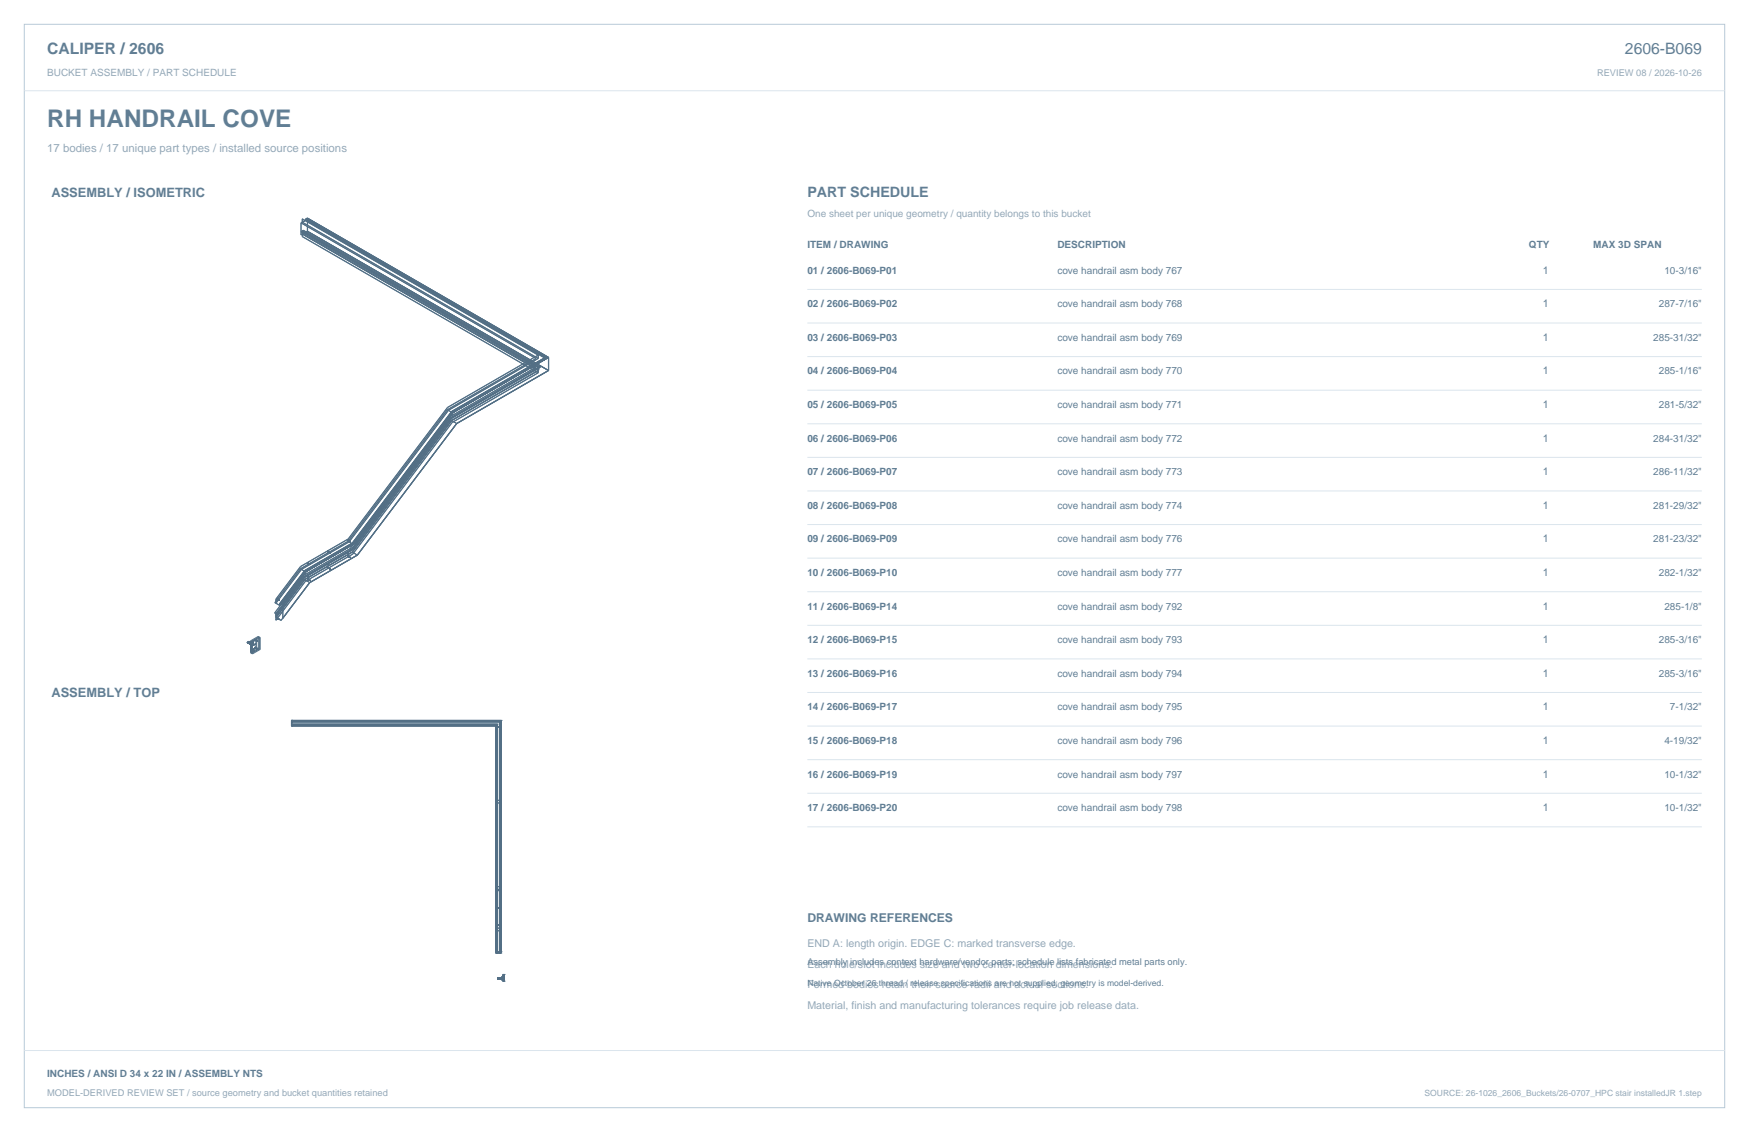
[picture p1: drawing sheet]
<svg xmlns="http://www.w3.org/2000/svg" width="864mm" height="559mm" viewBox="0 0 864 559" stroke-linecap="round" stroke-linejoin="round" font-family="sans-serif">
<defs><g id="words">
<text font-size="12" fill="#617e94" x="23" y="63">RH HANDRAIL COVE</text>
<g font-size="7.8" fill="#617e94">
<text x="23" y="27">CALIPER / 2606</text>
<text x="802" y="27">2606-B069</text>
</g>
<text font-size="7.1" fill="#617e94" x="399" y="97">PART SCHEDULE</text>
<g font-size="6.3" fill="#617e94">
<text x="25" y="97">ASSEMBLY / ISOMETRIC</text>
<text x="25" y="344">ASSEMBLY / TOP</text>
</g>
<text font-size="6" fill="#617e94" x="399" y="455">DRAWING REFERENCES</text>
<text font-size="5.6" fill="#93a8b9" x="23" y="75">17 bodies / 17 unique part types / installed source positions</text>
<g font-size="5.3" fill="#617e94">
<text x="762" y="135">1</text>
<text x="762" y="152">1</text>
<text x="762" y="168">1</text>
<text x="762" y="185">1</text>
<text x="762" y="201">1</text>
<text x="762" y="218">1</text>
<text x="762" y="235">1</text>
<text x="762" y="251">1</text>
<text x="762" y="268">1</text>
<text x="762" y="284">1</text>
<text x="762" y="301">1</text>
<text x="762" y="318">1</text>
<text x="762" y="334">1</text>
<text x="762" y="351">1</text>
<text x="762" y="367">1</text>
<text x="762" y="384">1</text>
<text x="762" y="400">1</text>
</g>
<g font-size="5.3" fill="#93a8b9">
<text x="399" y="467">END A: length origin. EDGE C: marked transverse edge.</text>
<text x="399" y="478">Each hole/slot includes size and two center-location dimensions.</text>
<text x="399" y="488">Formed bodies retain their source radii and actual sections.</text>
<text x="399" y="498">Material, finish and manufacturing tolerances require job release data.</text>
</g>
<g font-size="4.9" fill="#93a8b9">
<text x="23" y="38">BUCKET ASSEMBLY / PART SCHEDULE</text>
<text x="399" y="107">One sheet per unique geometry / quantity belongs to this bucket</text>
</g>
<g font-size="4.9" fill="#617e94">
<text x="399" y="122">ITEM / DRAWING</text>
<text x="522" y="122">DESCRIPTION</text>
<text x="755" y="122">QTY</text>
<text x="787" y="122">MAX 3D SPAN</text>
<text x="399" y="135">01 / 2606-B069-P01</text>
<text x="522" y="135">cove handrail asm body 767</text>
<text x="822" y="135">10-3/16&quot;</text>
<text x="399" y="152">02 / 2606-B069-P02</text>
<text x="522" y="152">cove handrail asm body 768</text>
<text x="819" y="152">287-7/16&quot;</text>
<text x="399" y="168">03 / 2606-B069-P03</text>
<text x="522" y="168">cove handrail asm body 769</text>
<text x="816" y="168">285-31/32&quot;</text>
<text x="399" y="185">04 / 2606-B069-P04</text>
<text x="522" y="185">cove handrail asm body 770</text>
<text x="819" y="185">285-1/16&quot;</text>
<text x="399" y="201">05 / 2606-B069-P05</text>
<text x="522" y="201">cove handrail asm body 771</text>
<text x="819" y="201">281-5/32&quot;</text>
<text x="399" y="218">06 / 2606-B069-P06</text>
<text x="522" y="218">cove handrail asm body 772</text>
<text x="816" y="218">284-31/32&quot;</text>
<text x="399" y="235">07 / 2606-B069-P07</text>
<text x="522" y="235">cove handrail asm body 773</text>
<text x="816" y="235">286-11/32&quot;</text>
<text x="399" y="251">08 / 2606-B069-P08</text>
<text x="522" y="251">cove handrail asm body 774</text>
<text x="816" y="251">281-29/32&quot;</text>
<text x="399" y="268">09 / 2606-B069-P09</text>
<text x="522" y="268">cove handrail asm body 776</text>
<text x="816" y="268">281-23/32&quot;</text>
<text x="399" y="284">10 / 2606-B069-P10</text>
<text x="522" y="284">cove handrail asm body 777</text>
<text x="819" y="284">282-1/32&quot;</text>
<text x="399" y="301">11 / 2606-B069-P14</text>
<text x="522" y="301">cove handrail asm body 792</text>
<text x="822" y="301">285-1/8&quot;</text>
<text x="399" y="318">12 / 2606-B069-P15</text>
<text x="522" y="318">cove handrail asm body 793</text>
<text x="819" y="318">285-3/16&quot;</text>
<text x="399" y="334">13 / 2606-B069-P16</text>
<text x="522" y="334">cove handrail asm body 794</text>
<text x="819" y="334">285-3/16&quot;</text>
<text x="399" y="351">14 / 2606-B069-P17</text>
<text x="522" y="351">cove handrail asm body 795</text>
<text x="825" y="351">7-1/32&quot;</text>
<text x="399" y="367">15 / 2606-B069-P18</text>
<text x="522" y="367">cove handrail asm body 796</text>
<text x="822" y="367">4-19/32&quot;</text>
<text x="399" y="384">16 / 2606-B069-P19</text>
<text x="522" y="384">cove handrail asm body 797</text>
<text x="822" y="384">10-1/32&quot;</text>
<text x="399" y="400">17 / 2606-B069-P20</text>
<text x="522" y="400">cove handrail asm body 798</text>
<text x="822" y="400">10-1/32&quot;</text>
<text x="23" y="532">INCHES / ANSI D 34 x 22 IN / ASSEMBLY NTS</text>
</g>
<g font-size="4.6" fill="#93a8b9">
<text x="789" y="38">REVIEW 08 / 2026-10-26</text>
<text x="23" y="541">MODEL-DERIVED REVIEW SET / source geometry and bucket quantities retained</text>
</g>
<text font-size="4.6" fill="#617e94" x="399" y="476">Assembly includes context hardware/vendor parts; schedule lists fabricated metal parts only.</text>
<text font-size="4.2" fill="#617e94" x="399" y="487">Native October 26 thread / release specifications are not supplied; geometry is model-derived.</text>
<text font-size="4.2" fill="#93a8b9" x="703" y="541">SOURCE: 26-1026_2606_Buckets/26-0707_HPC stair installedJR 1.step</text>
</g></defs>
<path d="M12 12h840v535h-840z" fill="none" stroke="#b8cad8" stroke-width=".49"/>
<g fill="none" stroke="#dbe5ed" stroke-width=".49">
<path d="M12 45h840M399 143h441M399 159h441M399 176h441M399 193h441M399 209h441M399 226h441M399 242h441M399 259h441M399 276h441M399 292h441M399 309h441"/>
<path d="M399 325h441M399 342h441M399 358h441M399 375h441M399 392h441M399 408h441M12 519h840"/>
</g>
<g fill="none" stroke="#536f85" stroke-width=".49">
<path d="M149 116h.1M149 110l116 67M149 110v6M149 117v-3l117 67v3l-43 25M149 110l117 67M149 108l117 67M149 108v2M149 117l117 67M149 110h.1M149 108h.1M149 114l117 67M149 115l117 68"/>
<path d="M149 114v3M149 114h.1M149 115h.1M150 114h-1M150 114h-1l116 67M150 114l117 67M150 114h.1M151 109l118 68v-1l-46 27M151 108l119 69M151 108v1M151 109l-2 1M151 109l119 68"/>
<path d="M151 108h.1M152 108h.1M152 108l118 69M152 108h-1M152 114l119 69M152 108l119 68M152 108v6M152 108l119 68v7l-119-69M152 114l-3 2 117 67M152 114l-3 2M265 177h.1M265 177l-44 25"/>
<path d="M266 175v2M266 177l-45 26M266 175l-45 26M270 176v1M270 177l-47 27M270 177h.1M271 176v7M271 176l-48 28-2-2-49 65M264 182h.1M265 181l-43 25 1 1M265 181l-43 25M265 182h.1"/>
<path d="M266 184v-3l-44 25M266 183l-43 25M266 184l-43 25M266 181l-43 25-49 65-24 14M266 181v2M267 181l-44 26M271 183l-46 26-49 65-23 14M271 183l-45 26M221 201l-49 65M221 201h.1M221 203l-49 64M221 203l-49 65-23 13-13 17v-2"/>
<path d="M223 206l-50 65-23 14M223 208l3 1M223 208l-49 65M223 206l-49 65-24 14M223 207l-49 65M223 209l-49 64M223 209h.1M223 209l-49 65M223 203l-49 65M223 203l1 1M223 203h.1M224 203v1"/>
<path d="M224 203l-50 65M224 203l-51 68M224 204h.1M226 209l-49 65M148 280l-12 16M148 280h.1M152 278h.1M152 278l1 1M153 279h.1M162 272l1 1M162 279h.1M162 278v1"/>
<path d="M162 272h.1M162 278h.1M162 273h.1M162 272v1M163 273h.1M172 267h.1M172 274l1 1M172 266v1M172 266l1 1M172 273h.1M172 266h.1M172 274h.1"/>
<path d="M172 274v1M172 275h.1M172 267l2 2M172 267l-24 14M172 266l-24 14M172 267h1M173 275h.1M173 271l1 1M173 271l-24 13M173 267h.1M174 273l3 1M174 268l1 1-24 13-3-1"/>
<path d="M174 268l49-65 1 1-51 67M174 268l-24 14M174 273l-24 13 3 2M174 272l-23 13M174 273l-23 14M174 273v1M174 274l-23 13M174 268l-23 14-13 17v-1l1 1M174 268h.1M174 268h1M175 268l-24 14M175 268h.1"/>
<path d="M177 274l-24 14M136 298l2 1M136 296h.1M137 296h.1M137 296h1M137 295v1M137 295h.1M138 296h.1M138 298v1M138 298h1M138 298h.1M139 298h.1"/>
<path d="M139 299h.1M140 297v8zM148 281l3 1M148 281l-12 17M149 281l-13 17v-2M149 284l1 1M149 284l2 1M150 285l-14 18M150 286l3 2M150 282h1l-11 15M150 282l-12 16 1 1M150 285l-13 18"/>
<path d="M151 286l-15 19 3 1M151 285l-14 18M151 287l-15 19M151 282h.1M151 282l-15 20M151 282l-15 21M152 286h.1M152 286l1 1M152 284v1M152 284h.1M152 285h.1M153 288l-14 18"/>
<path d="M153 287h.1M162 280h.1M162 280l1 1M162 281h.1M162 280v1M163 281h.1M122 317h.1M122 317l3 2 1-1M122 317h1M123 317h.1M123 317h-1M123 317l3 1"/>
<path d="M123 318h.1M123 318h1M124 318h-1M124 318h.1M124 316l1 1M124 316v6M124 317h.1M124 317v1M124 317v4M124 317l2 1M124 319h.1M124 317v6l4-3v-6l-4 3"/>
<path d="M125 317v6M125 318h.1M125 318h-1l1 1M125 319h.1M125 317h.1M125 316v1M125 316h.1M125 318h1M126 318h.1M126 318l-1 1M126 316l1 1M126 320h1"/>
<path d="M126 320h.1M126 316h.1M126 319v1M126 319l1 1M126 319h.1M126 316h1M126 320l-2 1M126 316v4M126 316l-2 1M127 316h.1M127 316v4M127 320h.1"/>
<path d="M127 317h.1M127 316v1M128 314v6M128 314v1M128 314l-4 2M128 315l-3 2M128 315v6M136 303h1M136 302l1 1M136 302v1M136 303v3M136 305l3 1"/>
<path d="M137 305h.1M137 303h.1M138 306h.1M139 306h.1M124 322l1 1M124 321h.1M124 321h1M125 320h.1M125 321h.1M128 320v1M128 320l-4 2M128 321l-3 2"/>
<path d="M144 356h.1M144 358h.1M144 356h103M144 357h.1M144 356v2M144 358h101M144 357h102M245 358h.1M245 358h-101M245 358v112M245 359h.1M245 359h1"/>
<path d="M246 359h.1M246 359h-1M246 357h.1M246 357v113M247 356h.1M247 356v114M247 356h-103M245 395h1M245 396h2M245 397h.1M245 395h.1M245 395h2"/>
<path d="M247 397h.1M247 396h.1M245 438h1M245 439h2M245 439h.1M245 439v1M245 440h.1M245 440h1M245 437h.1M245 438h2M246 440h.1M247 439h.1"/>
<path d="M247 438h-2M245 458h1M245 459h1M245 459h2M245 457h.1M245 457h1M245 448h.1M245 448h1M245 460h.1M245 458h.1M246 457h-1M246 448h.1"/>
<path d="M246 457h.1M247 460h.1M247 458h-2M245 470h.1M245 470h1M246 470h.1M247 470h.1M247 470h-2M246 483h.1M246 483h2M247 483h.1M248 484h.1"/>
<path d="M248 482h.1M248 482h1M248 484h1M248 483h.1M248 481h.1M248 481v3M248 481h1M249 481h.1M249 484h.1M249 481v3M249 482h-1M249 482h.1"/>
</g>
<use href="#words"/>
</svg>
